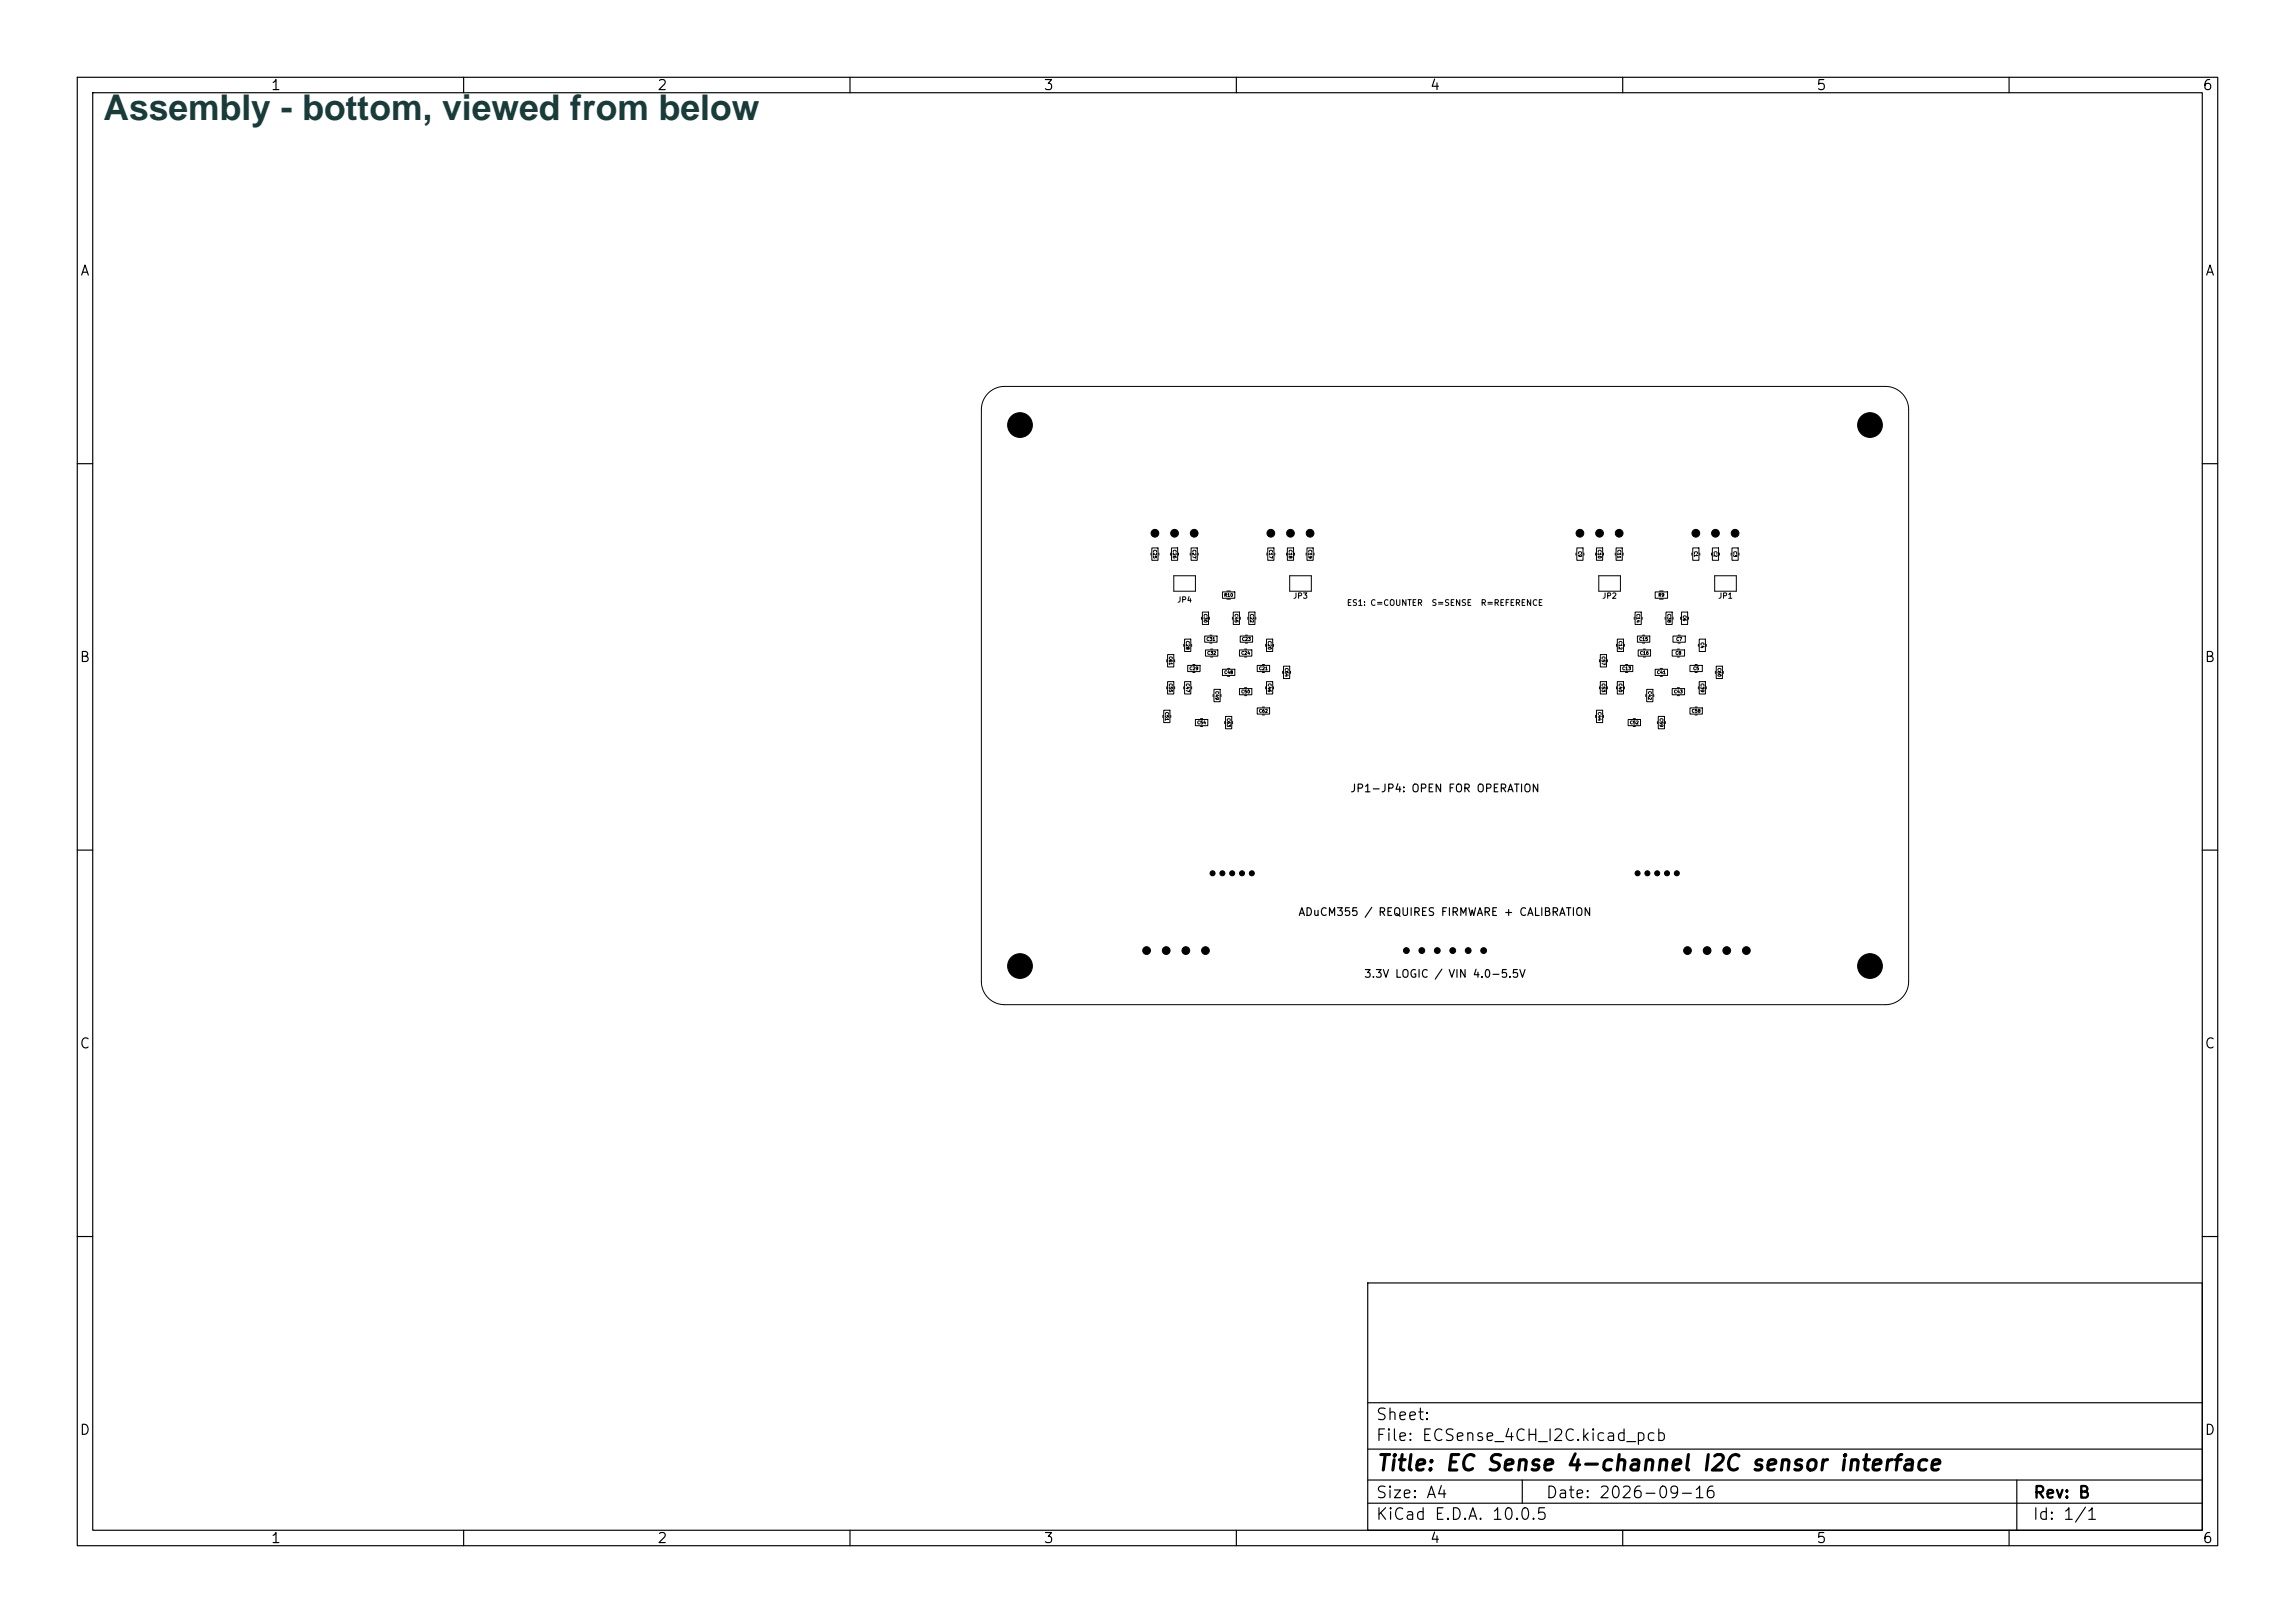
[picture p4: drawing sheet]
<svg xmlns="http://www.w3.org/2000/svg" width="297mm" height="210mm" viewBox="0 0 297 210" stroke-linecap="round" stroke-linejoin="round" font-family="sans-serif">
<defs><g id="words">
<text font-size="4.6" fill="#173c39" x="13.4" y="15.5">Assembly - bottom, viewed from below</text>
<text font-size="2" x="178" y="190.8">Title: EC Sense 4-channel I2C sensor interface</text>
<g font-size="1.5">
<text x="178" y="184.1">Sheet:</text>
<text x="178" y="186.8">File: ECSense_4CH_I2C.kicad_pcb</text>
<text x="178" y="197">KiCad E.D.A. 10.0.5</text>
<text x="178" y="194.2">Size: A4</text>
<text x="200" y="194.2">Date: 2026-09-16</text>
<text x="263" y="197">Id: 1/1</text>
<text x="263" y="194.2">Rev: B</text>
</g>
<g font-size="1.3">
<text x="35" y="12">1</text>
<text x="85" y="12">2</text>
<text x="135" y="12">3</text>
<text x="185" y="12">4</text>
<text x="235" y="12">5</text>
<text x="285" y="12">6</text>
<text x="10.3" y="36">A</text>
<text x="285.3" y="36">A</text>
<text x="10.2" y="86">B</text>
<text x="285.2" y="86">B</text>
<text x="10.2" y="136">C</text>
<text x="285.2" y="136">C</text>
<text x="10.2" y="186">D</text>
<text x="285.2" y="186">D</text>
<text x="35" y="200">1</text>
<text x="85" y="200">2</text>
<text x="135" y="200">3</text>
<text x="185" y="200">4</text>
<text x="235" y="200">5</text>
<text x="285" y="200">6</text>
</g>
<g font-size="1">
<text x="174.7" y="102.8">JP1-JP4: OPEN FOR OPERATION</text>
<text x="167.9" y="118.8">ADuCM355 / REQUIRES FIRMWARE + CALIBRATION</text>
<text x="176.4" y="126.8">3.3V LOGIC / VIN 4.0-5.5V</text>
</g>
<g font-size=".8">
<text x="174.2" y="78.6">ES1: C=COUNTER</text>
<text x="185.2" y="78.6">S=SENSE</text>
<text x="191.6" y="78.6">R=REFERENCE</text>
</g>
<g font-size=".7">
<text x="167.3" y="77.6">JP3</text>
<text x="207.3" y="77.6">JP2</text>
<text x="222.3" y="77.6">JP1</text>
<text x="152.3" y="78.1">JP4</text>
</g>
<g font-size=".4">
<text x="149.2" y="71.1" transform="rotate(90 149.2 71.1)">C25</text>
<text x="151.7" y="71.1" transform="rotate(90 151.7 71.1)">C26</text>
<text x="154.2" y="71.1" transform="rotate(90 154.2 71.1)">C27</text>
<text x="164.2" y="71.1" transform="rotate(90 164.2 71.1)">C17</text>
<text x="166.7" y="71.1" transform="rotate(90 166.7 71.1)">C18</text>
<text x="169.2" y="71.1" transform="rotate(90 169.2 71.1)">C19</text>
<text x="204.2" y="71.3" transform="rotate(90 204.2 71.3)">C9</text>
<text x="206.7" y="71.1" transform="rotate(90 206.7 71.1)">C10</text>
<text x="209.2" y="71.1" transform="rotate(90 209.2 71.1)">C11</text>
<text x="219.2" y="71.3" transform="rotate(90 219.2 71.3)">C1</text>
<text x="221.7" y="71.3" transform="rotate(90 221.7 71.3)">C2</text>
<text x="224.2" y="71.3" transform="rotate(90 224.2 71.3)">C3</text>
<text x="158.4" y="77.3">R10</text>
<text x="214.6" y="77.3">R9</text>
<text x="153.4" y="82.9" transform="rotate(90 153.4 82.9)">C28</text>
<text x="155.7" y="79.4" transform="rotate(90 155.7 79.4)">C30</text>
<text x="156.1" y="83">C31</text>
<text x="159.7" y="79.4" transform="rotate(90 159.7 79.4)">C45</text>
<text x="160.7" y="83">C23</text>
<text x="161.7" y="79.4" transform="rotate(90 161.7 79.4)">C22</text>
<text x="164" y="82.9" transform="rotate(90 164 82.9)">C20</text>
<text x="209.4" y="82.9" transform="rotate(90 209.4 82.9)">C12</text>
<text x="211.7" y="79.4" transform="rotate(90 211.7 79.4)">C14</text>
<text x="212.1" y="83">C15</text>
<text x="215.7" y="79.4" transform="rotate(90 215.7 79.4)">C38</text>
<text x="216.9" y="83">C7</text>
<text x="217.7" y="79.6" transform="rotate(90 217.7 79.6)">C6</text>
<text x="220" y="83.1" transform="rotate(90 220 83.1)">C4</text>
<text x="151.2" y="84.9" transform="rotate(90 151.2 84.9)">C61</text>
<text x="151.2" y="88.4" transform="rotate(90 151.2 88.4)">C55</text>
<text x="153.4" y="88.4" transform="rotate(90 153.4 88.4)">C47</text>
<text x="153.9" y="86.8">C29</text>
<text x="156.2" y="84.8">C32</text>
<text x="157.2" y="89.4" transform="rotate(90 157.2 89.4)">C49</text>
<text x="158.4" y="87.3">C48</text>
<text x="160.6" y="84.8">C24</text>
<text x="160.6" y="89.8">C50</text>
<text x="162.9" y="86.8">C21</text>
<text x="164" y="88.4" transform="rotate(90 164 88.4)">C46</text>
<text x="166.2" y="86.4" transform="rotate(90 166.2 86.4)">C64</text>
<text x="207.2" y="84.9" transform="rotate(90 207.2 84.9)">C57</text>
<text x="207.2" y="88.4" transform="rotate(90 207.2 88.4)">C53</text>
<text x="209.4" y="88.4" transform="rotate(90 209.4 88.4)">C40</text>
<text x="209.9" y="86.8">C13</text>
<text x="212.2" y="84.8">C16</text>
<text x="213.2" y="89.4" transform="rotate(90 213.2 89.4)">C42</text>
<text x="214.4" y="87.3">C41</text>
<text x="216.6" y="89.8">C43</text>
<text x="216.8" y="84.8">C8</text>
<text x="219.1" y="86.8">C5</text>
<text x="220" y="88.4" transform="rotate(90 220 88.4)">C39</text>
<text x="222.2" y="86.4" transform="rotate(90 222.2 86.4)">C60</text>
<text x="150.7" y="92.1" transform="rotate(90 150.7 92.1)">C51</text>
<text x="154.9" y="93.8">C54</text>
<text x="158.7" y="92.9" transform="rotate(90 158.7 92.9)">C63</text>
<text x="162.9" y="92.3">C62</text>
<text x="206.7" y="92.1" transform="rotate(90 206.7 92.1)">C44</text>
<text x="210.9" y="93.8">C52</text>
<text x="214.7" y="92.9" transform="rotate(90 214.7 92.9)">C59</text>
<text x="218.9" y="92.3">C58</text>
</g>
</g></defs>
<g fill="none" stroke="#000" stroke-width=".15">
<path d="M10 10h277v190h-277zM12 12h273v186h-273zM60 10v2M110 10v2M160 10v2M210 10v2M260 10v2M10 60h2M285 60h2M10 110h2M285 110h2M10 160h2"/>
<path d="M177 166h108v32h-108zM285 160h2M60 198v2M110 198v2M160 198v2M177 194.5h108M177 191.5h108M177 187.5h108M177 181.5h108M197 191.5v3M210 198v2M260 198v2"/>
<path d="M261 191.5v6.5"/>
</g>
<g fill="none" stroke="#000" stroke-width=".13">
<path d="M127.9 50.9a3 3 0 0 1 2.1-.9h114a3 3 0 0 1 3 3v74a3 3 0 0 1-3 3h-114a3 3 0 0 1-3-3v-74a3 3 0 0 1 .9-2.1zM149 71.6v.2M149.1 70.9h.8v1.6h-.8zM150 71.6v.2M151.5 71.6v.2M151.6 70.9h.8v1.6h-.8zM151.9 74.5h2.8v2h-2.8zM152.5 71.6v.2M154 71.6v.2M154.1 70.9h.8v1.6h-.8zM155.1 71.6v.2M155.5 79.9v.2"/>
<path d="M155.6 79.2h.8v1.6h-.8zM156.5 79.9v.2M158.2 76.6h1.6v.8h-1.6zM158.8 76.5h.4M158.8 77.5h.4M159.5 79.9v.2M159.6 79.2h.8v1.6h-.8zM160.5 79.9v.2M161.5 79.9v.2M161.6 79.2h.8v1.6h-.8zM162.5 79.9v.2M164 71.6v.2"/>
<path d="M164.1 70.9h.8v1.6h-.8zM165 71.6v.2M166.5 71.6v.2M166.6 70.9h.8v1.6h-.8zM166.9 74.5h2.8v2h-2.8zM167.5 71.6v.2M169 71.6v.2M169.1 70.9h.8v1.6h-.8zM170.1 71.6v.2M204 71.6v.2M204.1 70.9h.8v1.6h-.8zM205 71.6v.2"/>
<path d="M206.5 71.6v.2M206.6 70.9h.8v1.6h-.8zM206.9 74.5h2.8v2h-2.8zM207.5 71.6v.2M209 71.6v.2M209.1 70.9h.8v1.6h-.8zM210.1 71.6v.2M211.5 79.9v.2M211.6 79.2h.8v1.6h-.8zM212.5 79.9v.2M214.2 76.6h1.6v.8h-1.6zM214.8 76.5h.4"/>
<path d="M214.8 77.5h.4M215.5 79.9v.2M215.6 79.2h.8v1.6h-.8zM216.5 79.9v.2M217.5 79.9v.2M217.6 79.2h.8v1.6h-.8zM218.5 79.9v.2M219 71.6v.2M219.1 70.9h.8v1.6h-.8zM220 71.6v.2M221.5 71.6v.2M221.6 70.9h.8v1.6h-.8z"/>
<path d="M221.9 74.5h2.8v2h-2.8zM222.5 71.6v.2M224 71.6v.2M224.1 70.9h.8v1.6h-.8zM225.1 71.6v.2M150.5 92.6v.2M150.6 91.9h.8v1.6h-.8zM151 85.4v.2M151 88.9v.2M151.1 88.2h.8v1.6h-.8zM151.1 84.7h.8v1.6h-.8zM151.5 92.6v.2"/>
<path d="M152 85.4v.2M152 88.9v.2M153.2 83.4v.2M153.2 88.9v.2M153.3 88.2h.8v1.6h-.8zM153.3 82.7h.8v1.6h-.8zM153.7 86.1h1.6v.8h-1.6zM154.2 83.4v.2M154.2 88.9v.2M154.4 86h.2M154.4 87h.2M154.7 93.1h1.6v.8h-1.6z"/>
<path d="M155.4 93h.2M155.4 94h.2M155.9 82.3h1.6v.8h-1.6zM156 84.1h1.6v.8h-1.6zM156.6 82.2h.2M156.6 83.2h.2M156.7 84h.2M156.7 85h.2M157 89.9v.2M157.1 89.2h.8v1.6h-.8zM158 89.9v.2M158.2 86.6h1.6v.8h-1.6z"/>
<path d="M158.5 93.4v.2M158.6 92.7h.8v1.6h-.8zM158.9 86.5h.2M158.9 87.5h.2M159.5 93.4v.2M160.4 84.1h1.6v.8h-1.6zM160.4 89.1h1.6v.8h-1.6zM160.5 82.3h1.6v.8h-1.6zM161.1 84h.2M161.1 85h.2M161.1 89h.2M161.1 90h.2"/>
<path d="M161.2 82.2h.2M161.2 83.2h.2M162.7 86.1h1.6v.8h-1.6zM162.7 91.6h1.6v.8h-1.6zM163.4 86h.2M163.4 87h.2M163.4 91.5h.2M163.4 92.5h.2M163.8 83.4v.2M163.8 88.9v.2M163.9 88.2h.8v1.6h-.8zM163.9 82.7h.8v1.6h-.8z"/>
<path d="M164.8 83.4v.2M164.8 88.9v.2M166 86.9v.2M166.1 86.2h.8v1.6h-.8zM167 86.9v.2M206.5 92.6v.2M206.6 91.9h.8v1.6h-.8zM207 85.4v.2M207 88.9v.2M207.1 84.7h.8v1.6h-.8zM207.1 88.2h.8v1.6h-.8zM207.5 92.6v.2"/>
<path d="M208 85.4v.2M208 88.9v.2M209.2 83.4v.2M209.2 88.9v.2M209.3 88.2h.8v1.6h-.8zM209.3 82.7h.8v1.6h-.8zM209.7 86.1h1.6v.8h-1.6zM210.2 83.4v.2M210.2 88.9v.2M210.4 86h.2M210.4 87h.2M210.7 93.1h1.6v.8h-1.6z"/>
<path d="M211.4 93h.2M211.4 94h.2M211.9 82.3h1.6v.8h-1.6zM212 84.1h1.6v.8h-1.6zM212.6 82.2h.2M212.6 83.2h.2M212.7 84h.2M212.7 85h.2M213 89.9v.2M213.1 89.2h.8v1.6h-.8zM214 89.9v.2M214.2 86.6h1.6v.8h-1.6z"/>
<path d="M214.5 93.4v.2M214.6 92.7h.8v1.6h-.8zM214.9 86.5h.2M214.9 87.5h.2M215.5 93.4v.2M216.4 89.1h1.6v.8h-1.6zM216.4 84.1h1.6v.8h-1.6zM216.5 82.3h1.6v.8h-1.6zM217.1 84h.2M217.1 85h.2M217.1 89h.2M217.1 90h.2"/>
<path d="M217.2 82.2h.2M217.2 83.2h.2M218.7 86.1h1.6v.8h-1.6zM218.7 91.6h1.6v.8h-1.6zM219.4 86h.2M219.4 87h.2M219.4 91.5h.2M219.4 92.5h.2M219.8 83.4v.2M219.8 88.9v.2M219.9 82.7h.8v1.6h-.8zM219.9 88.2h.8v1.6h-.8z"/>
<path d="M220.8 83.4v.2M220.8 88.9v.2M222 86.9v.2M222.1 86.2h.8v1.6h-.8zM223 86.9v.2"/>
</g>
<g fill="#000" stroke="#000" stroke-width=".13">
<circle cx="132" cy="55" r="1.6"/>
<circle cx="242" cy="55" r="1.6"/>
<circle cx="149.5" cy="69" r=".5"/>
<circle cx="152" cy="69" r=".5"/>
<circle cx="154.5" cy="69" r=".5"/>
<circle cx="164.5" cy="69" r=".5"/>
<circle cx="167" cy="69" r=".5"/>
<circle cx="169.5" cy="69" r=".5"/>
<circle cx="204.5" cy="69" r=".5"/>
<circle cx="207" cy="69" r=".5"/>
<circle cx="209.5" cy="69" r=".5"/>
<circle cx="219.5" cy="69" r=".5"/>
<circle cx="222" cy="69" r=".5"/>
<circle cx="224.5" cy="69" r=".5"/>
<circle cx="156.9" cy="113" r=".33"/>
<circle cx="158.2" cy="113" r=".33"/>
<circle cx="159.5" cy="113" r=".33"/>
<circle cx="160.7" cy="113" r=".33"/>
<circle cx="162" cy="113" r=".33"/>
<circle cx="211.9" cy="113" r=".32"/>
<circle cx="213.2" cy="113" r=".32"/>
<circle cx="214.5" cy="113" r=".32"/>
<circle cx="215.7" cy="113" r=".32"/>
<circle cx="217" cy="113" r=".32"/>
<circle cx="132" cy="125" r="1.6"/>
<circle cx="148.4" cy="123" r=".5"/>
<circle cx="150.9" cy="123" r=".5"/>
<circle cx="153.5" cy="123" r=".5"/>
<circle cx="156" cy="123" r=".5"/>
<circle cx="182" cy="123" r=".37"/>
<circle cx="184" cy="123" r=".37"/>
<circle cx="186" cy="123" r=".37"/>
<circle cx="188" cy="123" r=".37"/>
<circle cx="190" cy="123" r=".37"/>
<circle cx="192" cy="123" r=".37"/>
<circle cx="218.4" cy="123" r=".5"/>
<circle cx="220.9" cy="123" r=".5"/>
<circle cx="223.5" cy="123" r=".5"/>
<circle cx="226" cy="123" r=".5"/>
<circle cx="242" cy="125" r="1.6"/>
</g>
<use href="#words"/>
</svg>
